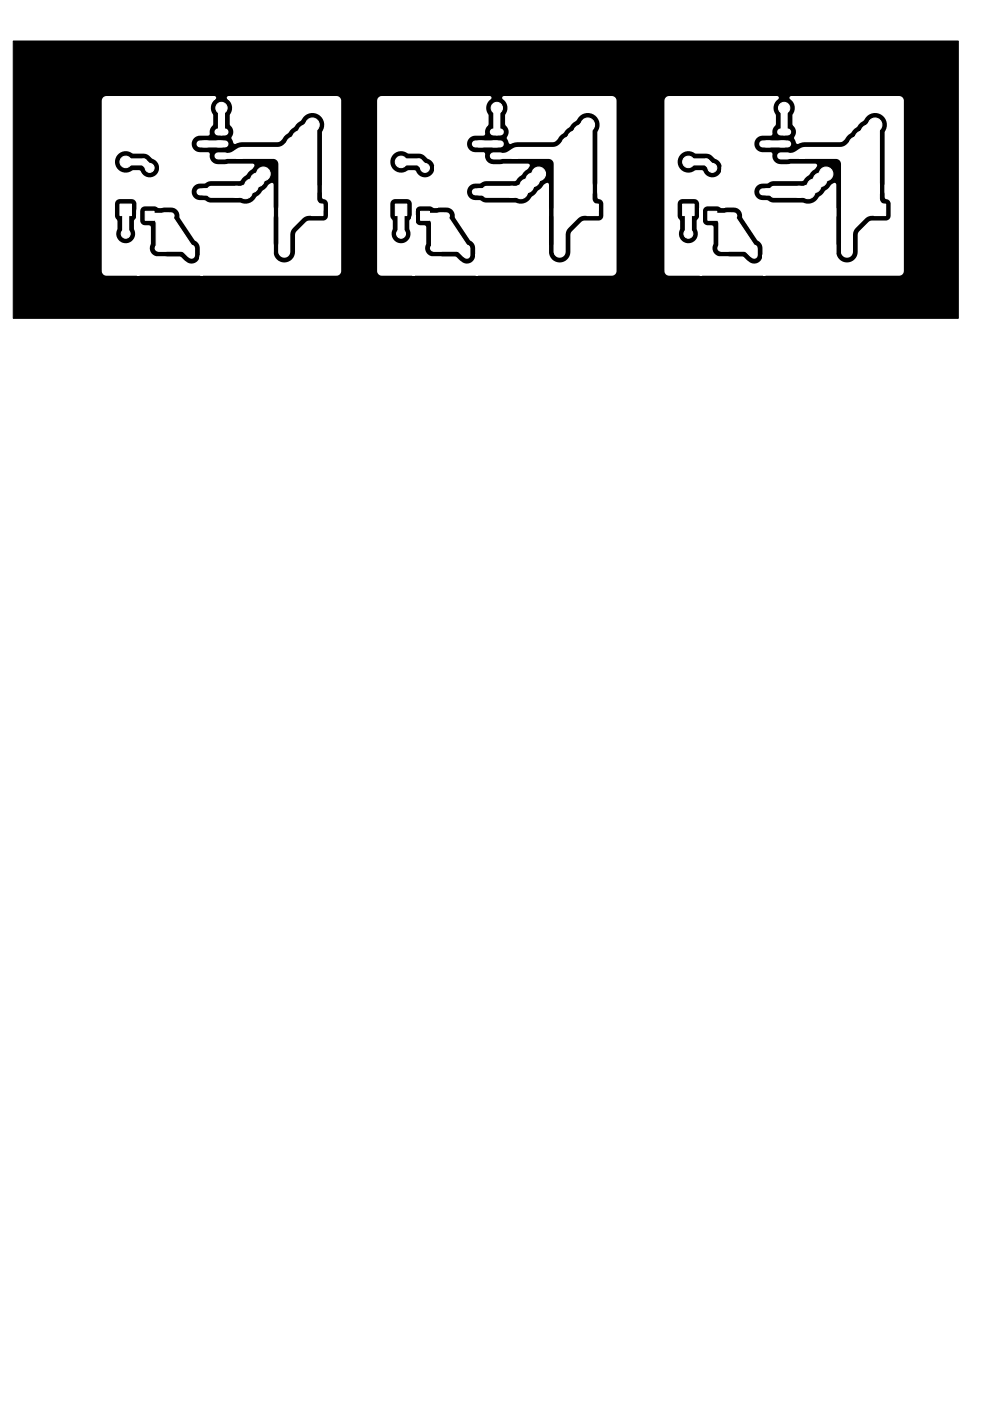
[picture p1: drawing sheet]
<svg xmlns="http://www.w3.org/2000/svg" width="210mm" height="297mm" viewBox="0 0 210 297" stroke-linecap="round" stroke-linejoin="round" font-family="sans-serif">
<path d="M2.8 8.7h200.5v58.8h-200.5z" fill="#000" stroke="#000" stroke-width=".21"/>
<g fill="#fff" stroke="#fff" stroke-width=".21">
<path d="M108.6 32.4h1.2v1.2h-1.2z"/>
<path d="M124.5 43.3h2.4v2.4h-2.4z"/>
<path d="M94.3 48.6h1.9v1.9h-1.9z"/>
<path d="M89.2 44.8h1.9v1.9h-1.9z"/>
<path d="M83.9 43.3h2.4v2.4h-2.4z"/>
<path d="M169.6 32.4h1.2v1.2h-1.2z"/>
<path d="M185.5 43.3h2.4v2.4h-2.4z"/>
<path d="M155.3 48.6h1.9v1.9h-1.9z"/>
<path d="M150.2 44.8h1.9v1.9h-1.9z"/>
<path d="M144.8 43.3h2.5v2.4h-2.5z"/>
<path d="M30.8 44.8h1.9v1.9h-1.9z"/>
<path d="M35.9 48.6h1.9v1.9h-1.9z"/>
<path d="M25.5 43.3h2.4v2.4h-2.4z"/>
<path d="M66.1 43.3h2.4v2.4h-2.4z"/>
<path d="M50.2 32.4h1.2v1.2h-1.2z"/>
<circle cx="109.2" cy="35.5" r=".6"/>
<circle cx="114.3" cy="36.9" r="1.45"/>
<circle cx="113" cy="38.1" r="1.45"/>
<circle cx="111.8" cy="39.4" r="1.45"/>
<circle cx="110.5" cy="40.7" r="1.45"/>
<circle cx="124.7" cy="26.5" r="1.45"/>
<circle cx="108.6" cy="50.8" r="1.2"/>
<circle cx="108.6" cy="40.7" r="1.2"/>
<circle cx="128.3" cy="55.9" r="1.45"/>
<circle cx="125.7" cy="49.6" r="1.22"/>
<circle cx="123.2" cy="28" r="1.45"/>
<circle cx="121.9" cy="29.2" r="1.45"/>
<circle cx="120.7" cy="30.5" r="1.45"/>
<circle cx="128.3" cy="22.9" r="1.45"/>
<circle cx="85.1" cy="49.6" r=".95"/>
<circle cx="82.6" cy="55.9" r="1.45"/>
<circle cx="90.2" cy="35.6" r=".95"/>
<circle cx="85.1" cy="39.4" r="1.22"/>
<circle cx="85.1" cy="34.3" r="1.22"/>
<circle cx="105.4" cy="22.9" r="1.2"/>
<circle cx="95.2" cy="22.9" r=".95"/>
<circle cx="82.6" cy="22.9" r="1.45"/>
<circle cx="170.2" cy="35.5" r=".6"/>
<circle cx="175.3" cy="36.9" r="1.45"/>
<circle cx="174" cy="38.1" r="1.45"/>
<circle cx="172.7" cy="39.4" r="1.45"/>
<circle cx="171.5" cy="40.7" r="1.45"/>
<circle cx="185.7" cy="26.5" r="1.45"/>
<circle cx="169.5" cy="50.8" r="1.2"/>
<circle cx="169.5" cy="40.7" r="1.2"/>
<circle cx="189.2" cy="55.9" r="1.45"/>
<circle cx="186.7" cy="49.6" r="1.22"/>
<circle cx="184.2" cy="28" r="1.45"/>
<circle cx="182.9" cy="29.2" r="1.45"/>
<circle cx="181.6" cy="30.5" r="1.45"/>
<circle cx="189.2" cy="22.9" r="1.45"/>
<circle cx="146" cy="49.6" r=".95"/>
<circle cx="143.5" cy="55.9" r="1.45"/>
<circle cx="151.1" cy="35.6" r=".95"/>
<circle cx="146" cy="39.4" r="1.22"/>
<circle cx="146" cy="34.3" r="1.22"/>
<circle cx="166.4" cy="22.9" r="1.2"/>
<circle cx="156.2" cy="22.9" r=".95"/>
<circle cx="143.5" cy="22.9" r="1.45"/>
<circle cx="55.9" cy="36.9" r="1.45"/>
<circle cx="54.6" cy="38.1" r="1.45"/>
<circle cx="53.3" cy="39.4" r="1.45"/>
<circle cx="63.5" cy="29.2" r="1.45"/>
<circle cx="64.8" cy="28" r="1.45"/>
<circle cx="62.2" cy="30.5" r="1.45"/>
<circle cx="31.8" cy="35.6" r=".95"/>
<circle cx="69.9" cy="22.9" r="1.45"/>
<circle cx="50.2" cy="50.8" r="1.2"/>
<circle cx="50.2" cy="40.7" r="1.2"/>
<circle cx="52.1" cy="40.7" r="1.45"/>
<circle cx="66.3" cy="26.5" r="1.45"/>
<circle cx="47" cy="22.9" r="1.2"/>
<circle cx="36.8" cy="22.9" r=".95"/>
<circle cx="24.1" cy="55.9" r="1.45"/>
<circle cx="24.1" cy="22.9" r="1.45"/>
<circle cx="69.9" cy="55.9" r="1.45"/>
<circle cx="26.7" cy="49.6" r=".95"/>
<circle cx="26.7" cy="39.4" r="1.22"/>
<circle cx="26.7" cy="34.3" r="1.22"/>
<circle cx="67.3" cy="49.6" r="1.22"/>
<circle cx="50.8" cy="35.5" r=".6"/>
</g>
<g fill="none" stroke="#fff" stroke-width="1.5">
<path d="M26.7 34.3h3.8l1.2 1.3M34.8 35.6h1.5M34.8 28h1.5M34.8 38.1h1.5M42.4 35.6h1.5M42.4 30.5h5.3M46.2 28h1.5M46.2 33.1h1.5M47 22.9v5.1M55.9 36.9l-3.8 3.8h-9.7M66.5 39.3v1.5M69 39.3v1.5"/>
<path d="M85.1 34.3h3.8l1.3 1.3M93.2 35.6h1.5M93.2 28h1.5M93.2 38.1h1.5M100.8 35.6h1.6M100.8 30.5h5.4M104.7 28h1.5M104.7 33.1h1.5M105.4 22.9v5.1M114.3 36.9l-3.8 3.8h-9.7M125 39.3v1.5M127.5 39.3v1.5"/>
<path d="M146 34.3h3.9l1.2 1.3M154.2 35.6h1.5M154.2 28h1.5M154.2 38.1h1.5M161.8 35.6h1.5M161.8 30.5h5.3M165.6 28h1.5M165.6 33.1h1.5M166.4 22.9v5.1M175.3 36.9l-3.9 3.8h-9.6M185.9 39.3v1.5M188.4 39.3v1.5"/>
<path d="M26.7 44.5v5.1M33.5 52.6h1.5M33.5 55.1h1.5M34.8 45.8h1.5M40.6 52.6v1.5M44.1 52.6v1.5M57.3 44.2v1.5M57.3 52v1.5M59.8 44.2v1.5M59.8 52v1.5M85.1 44.5v5.1M92 52.6h1.5"/>
<path d="M92 55.1h1.5M93.2 45.8h1.5M99.1 52.6v1.5M102.6 52.6v1.5M115.7 44.2v1.5M115.7 52v1.5M118.2 44.2v1.5M118.2 52v1.5M146 44.5v5.1M152.9 52.6h1.5M152.9 55.1h1.5M154.2 45.8h1.5"/>
<path d="M160 52.6v1.5M163.5 52.6v1.5M176.7 44.2v1.5M176.7 52v1.5M179.2 44.2v1.5M179.2 52v1.5"/>
</g>
<g fill="#fff" stroke="#fff" stroke-width=".75">
<path d="M22.1 20.9l.5-.2h22.9l-.2 .1a2.62 2.62 0 0 0-.4 3.6v2l-.2 .1a2.12 2.12 0 0 0-.6 1.9h-.9a2.2 2.2 0 0 0-2.7 1.3 2.2 2.2 0 0 0 1.1 2.8l.8 .1h1.7a2.13 2.13 0 0 0 2.1 2.6l7.4-.1-.3 .5-.9 .7-.4 .5-.5 .4-.7 .8h-6.1l-.6 .1-.7 .5a2.34 2.34 0 0 0-3.1 2.5 2.45 2.45 0 0 0 3.1 1.7l.7 .4 .6 .1h6.2a2.86 2.86 0 0 0 3.7-1.3l2.2-2 .4-.6 .5-.3v14.8a2.65 2.65 0 0 0 2.8 2.1 2.65 2.65 0 0 0 2.5-2.6v-3.6l.2-.5 2.2-2.1 3.2-.1a1.38 1.38 0 0 0 1.4-1.3l-.1-2.8a1.36 1.36 0 0 0-1.2-1.1v-13.9l.1-.1a2.93 2.93 0 0 0-1.3-4.1 2.93 2.93 0 0 0-4 1.6l-.5 .3-.8 1-.5 .3-.8 .9-.5 .4-1.3 1.4-7.8 .1-1.5 .4-.3-1a2.1 2.1 0 0 0-.4-2.8v-2l.2-.2a2.61 2.61 0 0 0-.8-3.5h22.9l.5 .3 .1 36.4a.63 .63 0 0 1-.6 .7h-28.6v-4a3.4 3.4 0 0 0-.7-3l-.5-.4-3.2-4.7v-.2a2.12 2.12 0 0 0-2.1-2.2l-2.2 .1-.1-8.8a2.38 2.38 0 0 0-1.5-1.6l-.8-.7-.8-.4h-2.7a2.65 2.65 0 0 0-3.5 .3 2.65 2.65 0 0 0 0 3.6 2.65 2.65 0 0 0 3.6 .4h1.2l.1 .2a2.39 2.39 0 0 0 2.8 1.2 2.39 2.39 0 0 0 1.7-2.5v8.3h-.4l-1-.3h-1.9a1.38 1.38 0 0 0-1.4 1.4v2.2a1.68 1.68 0 0 0 2.2 1.1v3.7a2.15 2.15 0 0 0 2.2 3h4.4l.6 .6a2.19 2.19 0 0 0 2.5 .8 2.19 2.19 0 0 0 1.5-2.1v4h-13.5v-14.9a1.38 1.38 0 0 0-1.4-1.4l-2.7 .1a1.38 1.38 0 0 0-1.2 1.3v2.8l.5 .8v1.7a2.38 2.38 0 0 0 2.2 3.5 2.38 2.38 0 0 0 2.1-3.5v-1.7l.3-.3 .2-.7v12.3l-7.1-.1-.2-.6v-36z"/>
<path d="M46.8 32.9l.1-.1a4.6 4.6 0 0 0 3.9-1.1l.6-.2h7.5l.7-.1 .9-.6 4.7-4.6a.97 .97 0 0 1 1.2-.3 .97 .97 0 0 1 .5 1v15.2a1.48 1.48 0 0 0 1.3 1.5v.9a.9 .9 0 0 1-.9 .9 4.7 4.7 0 0 0-2.8 .2l-2.6 2.5a2.35 2.35 0 0 0-.7 1.6v3.7a.9 .9 0 0 1-.9 .9 .9 .9 0 0 1-.9-.9v-18.6a1.46 1.46 0 0 0-1.4-1.5h-11l-.2-.1z"/>
<path d="M141.5 20.9l.5-.2h22.9l-.2 .1a2.62 2.62 0 0 0-.5 3.6v2l-.1 .1a2.12 2.12 0 0 0-.6 1.9h-.9a2.2 2.2 0 0 0-2.8 1.3 2.2 2.2 0 0 0 1.2 2.8l.8 .1h1.7a2.13 2.13 0 0 0 2.1 2.6l7.4-.1-.3 .5-.9 .7-.4 .5-.5 .4-.7 .8h-6.1l-.6 .1-.7 .5a2.34 2.34 0 0 0-3.1 2.5 2.45 2.45 0 0 0 3.1 1.7l.7 .4 .6 .1h6.2a2.86 2.86 0 0 0 3.7-1.3l2.2-2 .4-.6 .5-.3v14.8a2.65 2.65 0 0 0 2.8 2.1 2.65 2.65 0 0 0 2.4-2.6v-3.6l.3-.5 2.2-2.1 3.2-.1a1.38 1.38 0 0 0 1.3-1.3v-2.8a1.36 1.36 0 0 0-1.2-1.1v-13.9l.1-.1a2.93 2.93 0 0 0-1.3-4.1 2.93 2.93 0 0 0-4 1.6l-.6 .3-.7 1-.5 .3-.8 .9-.5 .4-1.4 1.4-7.7 .1-1.5 .4-.3-1a2.1 2.1 0 0 0-.4-2.8v-2l.2-.2a2.61 2.61 0 0 0-.8-3.5h22.9l.5 .3 .1 36.4a.63 .63 0 0 1-.6 .7h-28.7v-4a3.4 3.4 0 0 0-.6-3l-.5-.4-3.2-4.7v-.2a2.12 2.12 0 0 0-2.1-2.2l-2.2 .1-.1-8.8a2.38 2.38 0 0 0-1.5-1.6l-.8-.7-.8-.4h-2.7a2.65 2.65 0 0 0-3.5 .3 2.65 2.65 0 0 0 0 3.6 2.65 2.65 0 0 0 3.5 .4h1.3l.1 .2a2.39 2.39 0 0 0 2.8 1.2 2.39 2.39 0 0 0 1.7-2.5v8.3h-.4l-1-.3h-2a1.38 1.38 0 0 0-1.4 1.4l.1 2.2a1.68 1.68 0 0 0 2.2 1.1l-.1 3.7a2.15 2.15 0 0 0 2.2 3h4.4l.7 .6a2.19 2.19 0 0 0 2.4 .8 2.19 2.19 0 0 0 1.5-2.1v4h-13.4v-14.9a1.38 1.38 0 0 0-1.4-1.4l-2.7 .1a1.38 1.38 0 0 0-1.2 1.3v2.8l.5 .8v1.7a2.38 2.38 0 0 0 2.2 3.5 2.38 2.38 0 0 0 2.1-3.5v-1.7l.3-.3 .2-.7v12.3l-7.1-.1-.3-.6v-36z"/>
<path d="M166.2 32.9l.1-.1a4.6 4.6 0 0 0 3.9-1.1l.6-.2h7.5l.7-.1 .9-.6 4.7-4.6a.97 .97 0 0 1 1.1-.3 .97 .97 0 0 1 .6 1v15.2a1.48 1.48 0 0 0 1.3 1.5v.9a.9 .9 0 0 1-.9 .9 4.7 4.7 0 0 0-2.8 .2l-2.6 2.5a2.35 2.35 0 0 0-.7 1.6v3.7a.9 .9 0 0 1-.9 .9 .9 .9 0 0 1-.9-.9v-18.6a1.46 1.46 0 0 0-1.4-1.5h-11l-.3-.1z"/>
<path d="M80.6 20.9l.4-.2h22.9l-.1 .1a2.62 2.62 0 0 0-.5 3.6v2l-.2 .1a2.12 2.12 0 0 0-.5 1.9h-1a2.2 2.2 0 0 0-2.7 1.3 2.2 2.2 0 0 0 1.1 2.8l.8 .1h1.8a2.13 2.13 0 0 0 2 2.6l7.4-.1-.3 .5-.9 .7-.3 .5-.6 .4-.7 .8h-6.1l-.6 .1-.7 .5a2.34 2.34 0 0 0-3.1 2.5 2.45 2.45 0 0 0 3.1 1.7l.7 .4 .6 .1h6.3a2.86 2.86 0 0 0 3.7-1.3l2.1-2 .4-.6 .5-.3v14.8a2.65 2.65 0 0 0 2.9 2.1 2.65 2.65 0 0 0 2.4-2.6v-3.6l.2-.5 2.2-2.1 3.2-.1a1.38 1.38 0 0 0 1.4-1.3v-2.8a1.36 1.36 0 0 0-1.3-1.1v-13.9l.1-.1a2.93 2.93 0 0 0-1.3-4.1 2.93 2.93 0 0 0-4 1.6l-.5 .3-.8 1-.5 .3-.7 .9-.6 .4-1.3 1.4-7.7 .1-1.5 .4-.4-1a2.1 2.1 0 0 0-.4-2.8v-2l.2-.2a2.61 2.61 0 0 0-.8-3.5h22.9l.5 .3 .1 36.4a.63 .63 0 0 1-.6 .7h-28.6v-4a3.4 3.4 0 0 0-.6-3l-.6-.4-3.2-4.7 .1-.2a2.12 2.12 0 0 0-2.2-2.2l-2.2 .1v-8.8a2.38 2.38 0 0 0-1.6-1.6l-.8-.7-.8-.4h-2.6a2.65 2.65 0 0 0-3.6 .3 2.65 2.65 0 0 0 0 3.6 2.65 2.65 0 0 0 3.6 .4h1.3v.2a2.39 2.39 0 0 0 2.8 1.2 2.39 2.39 0 0 0 1.7-2.5v8.3h-.4l-.9-.3h-2a1.38 1.38 0 0 0-1.4 1.4v2.2a1.68 1.68 0 0 0 2.3 1.1l-.1 3.7a2.15 2.15 0 0 0 2.2 3h4.4l.7 .6a2.19 2.19 0 0 0 2.4 .8 2.19 2.19 0 0 0 1.5-2.1v4h-13.5v-14.9a1.38 1.38 0 0 0-1.3-1.4l-2.8 .1a1.38 1.38 0 0 0-1.2 1.3l.1 2.8 .5 .8v1.7a2.38 2.38 0 0 0 2.1 3.5 2.38 2.38 0 0 0 2.1-3.5v-1.7l.3-.3 .2-.7v12.3l-7-.1-.3-.6v-36z"/>
<path d="M105.2 32.9l.1-.1a4.6 4.6 0 0 0 3.9-1.1l.6-.2h7.5l.7-.1 1-.6 4.6-4.6a.97 .97 0 0 1 1.2-.3 .97 .97 0 0 1 .5 1l.1 15.2a1.48 1.48 0 0 0 1.2 1.5v.9a.9 .9 0 0 1-.9 .9 4.7 4.7 0 0 0-2.8 .2l-2.6 2.5a2.35 2.35 0 0 0-.7 1.6v3.7a.9 .9 0 0 1-.9 .9 .9 .9 0 0 1-.9-.9v-18.6a1.46 1.46 0 0 0-1.4-1.5h-11l-.2-.1z"/>
</g>
<g fill="#fff" stroke="#fff" stroke-width=".25">
<path d="M31.4 45.4l.4-.2h4l.4 .2 4.8 7.2 .1 1.5a.77 .77 0 0 1-1.2 .2l-.8-.8-.5-.2-4.8-.1a.67 .67 0 0 1-.7-.6v-5.2a1.33 1.33 0 0 0-1.5-1.2l-.3-.3z"/>
<path d="M42.8 40.3l.3-.1a2.15 2.15 0 0 0 1.6-.7h7.2a.68 .68 0 0 1 .7 .7v.9a.68 .68 0 0 1-.7 .7h-7.1l-.4-.1a1.7 1.7 0 0 0-1.5-.6l-.2-.4z"/>
<path d="M150.8 45.4l.3-.2h4l.5 .2 4.8 7.2 .1 1.5a.77 .77 0 0 1-1.3 .2l-.8-.8-.4-.2-4.8-.1a.67 .67 0 0 1-.7-.6v-5.2a1.33 1.33 0 0 0-1.6-1.2l-.3-.3z"/>
<path d="M162.2 40.3l.3-.1a2.15 2.15 0 0 0 1.6-.7h7.2a.68 .68 0 0 1 .7 .7v.9a.68 .68 0 0 1-.7 .7h-7.1l-.4-.1a1.7 1.7 0 0 0-1.5-.6l-.2-.4z"/>
<path d="M89.8 45.4l.4-.2h4l.4 .2 4.9 7.2 .1 1.5a.77 .77 0 0 1-1.3 .2l-.8-.8-.5-.2-4.8-.1a.67 .67 0 0 1-.6-.6v-5.2a1.33 1.33 0 0 0-1.6-1.2l-.3-.3z"/>
<path d="M101.2 40.3l.3-.1a2.15 2.15 0 0 0 1.6-.7h7.2a.68 .68 0 0 1 .7 .7v.9a.68 .68 0 0 1-.7 .7h-7.1l-.4-.1a1.7 1.7 0 0 0-1.5-.6l-.2-.4z"/>
</g>
</svg>
